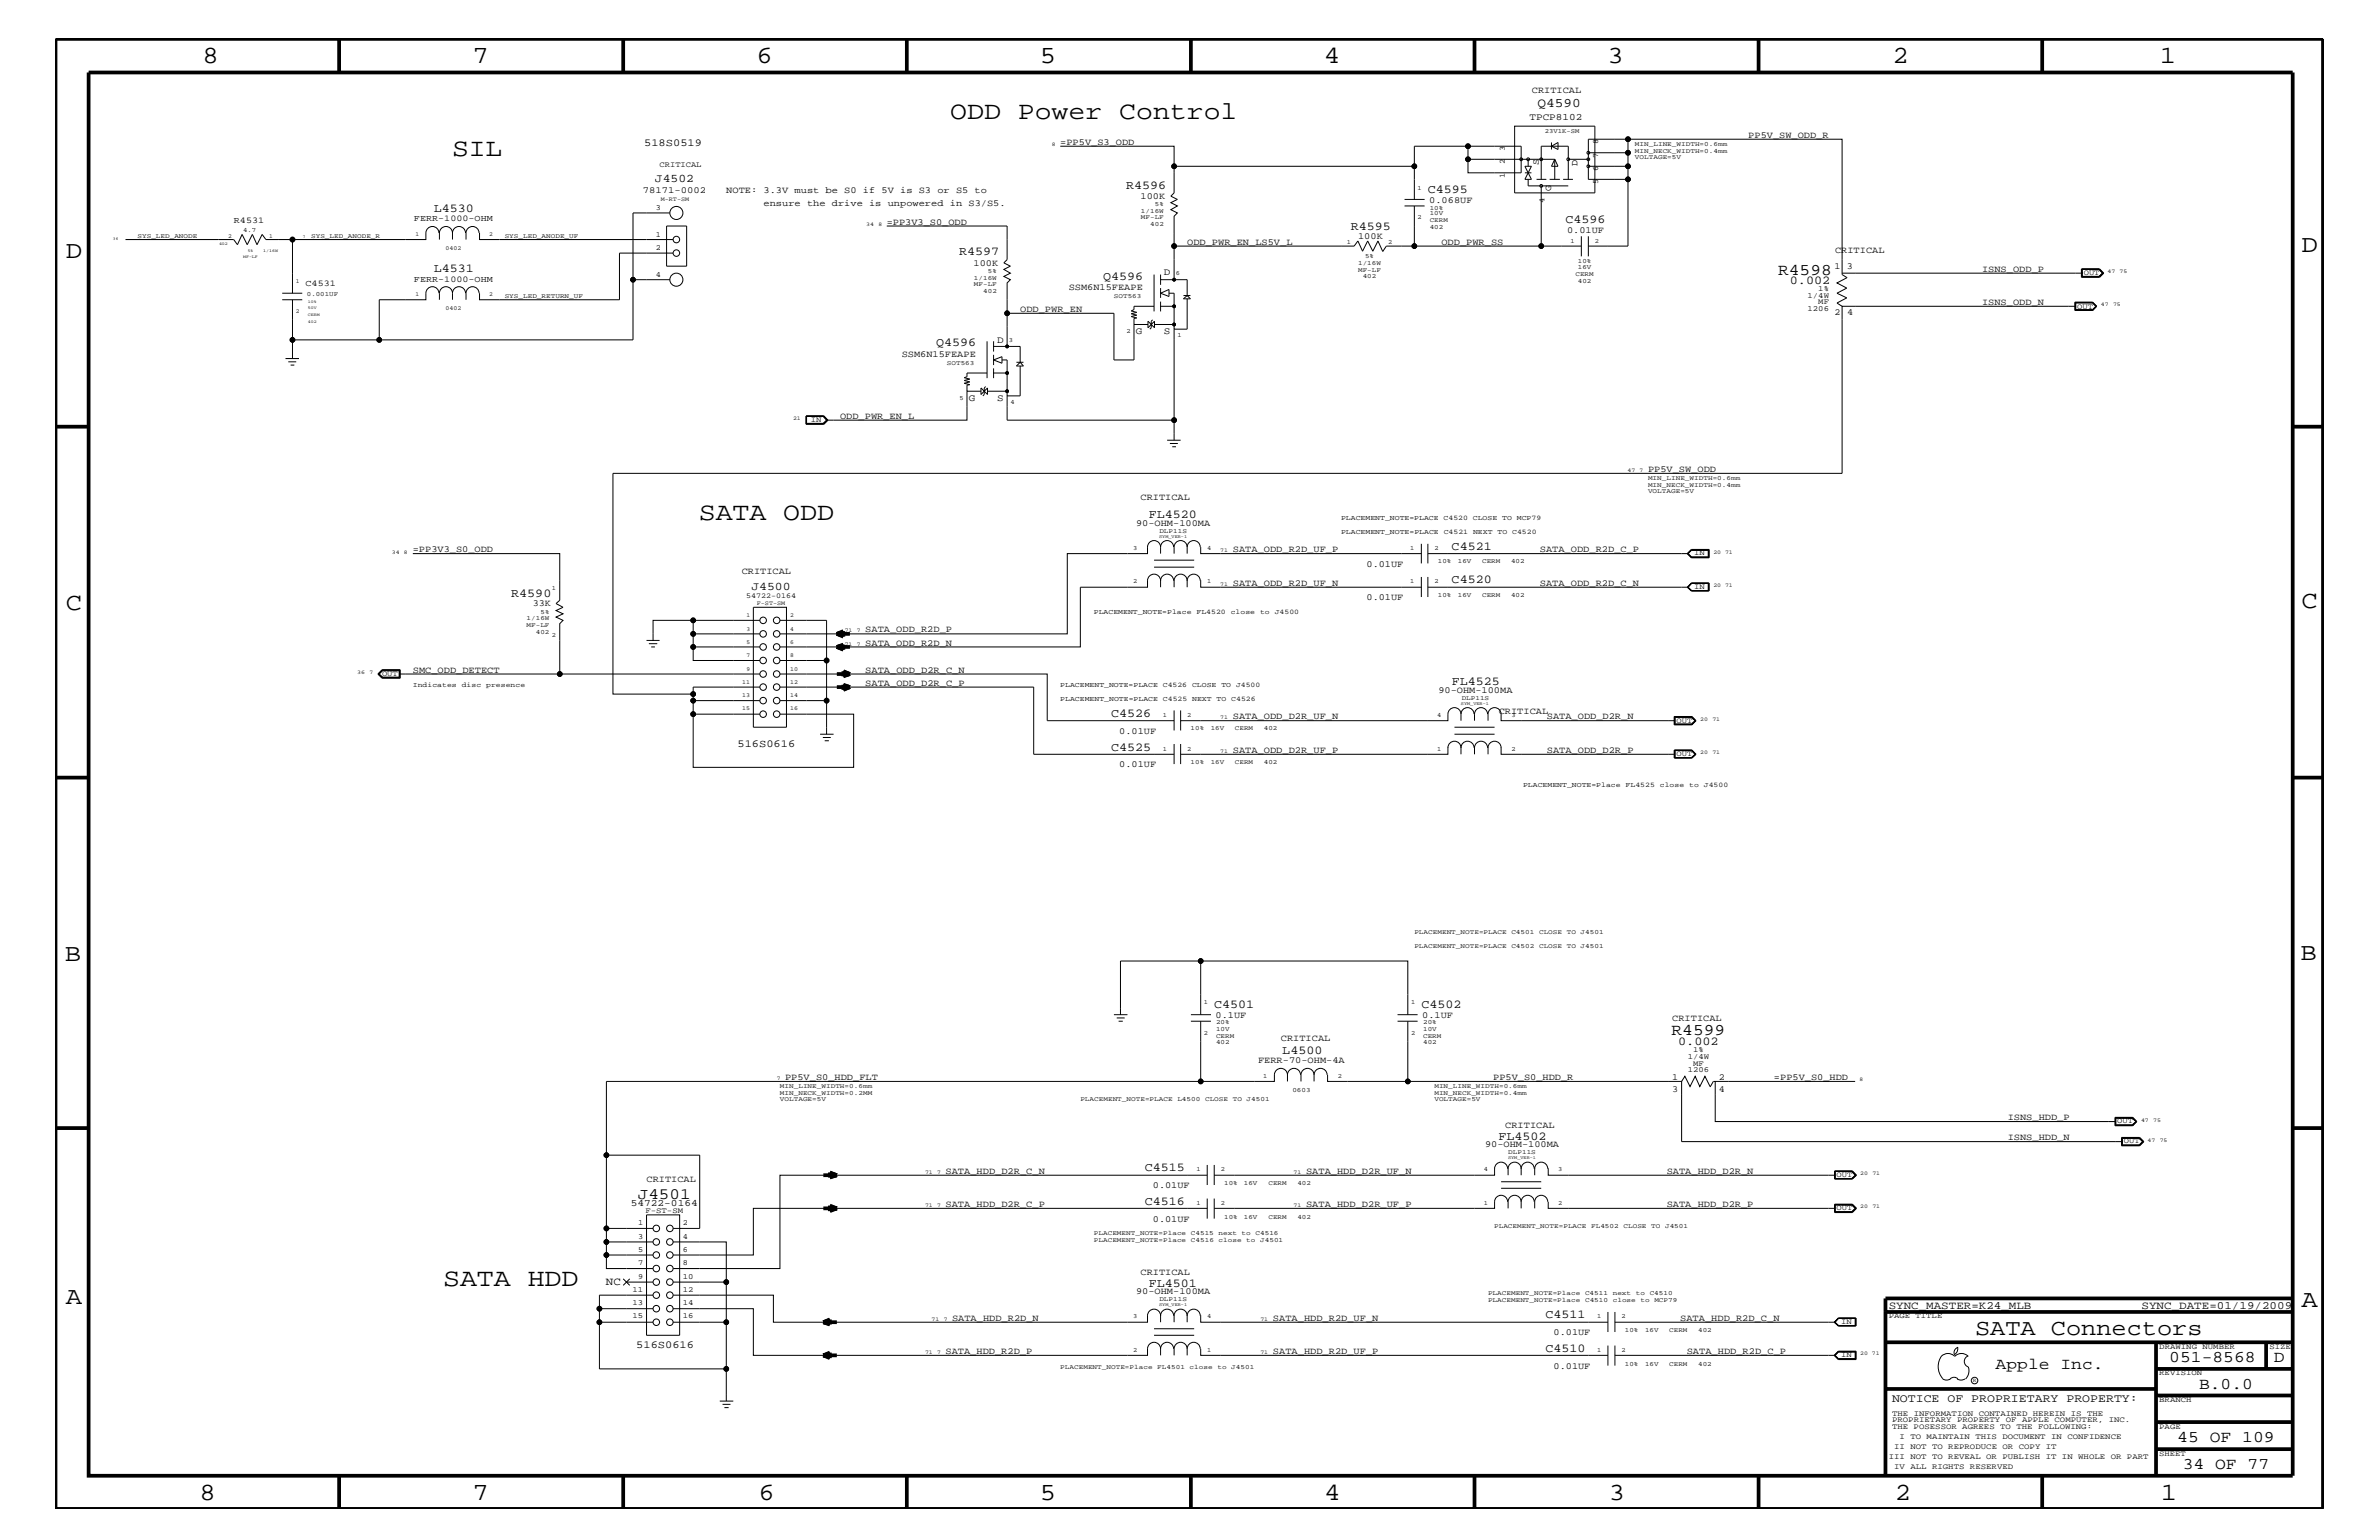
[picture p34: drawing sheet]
<svg xmlns="http://www.w3.org/2000/svg" width="432mm" height="279mm" viewBox="0 0 432 279" stroke-linecap="round" stroke-linejoin="round" font-family="sans-serif">
<defs><g id="words">
<g font-size="4.6">
<text x="172.5" y="21.6">ODD Power Control</text>
<text x="82" y="28.4">SIL</text>
<text x="126.8" y="94.3">SATA ODD</text>
<text x="80.4" y="233.3">SATA HDD</text>
</g>
<g font-size="4.5">
<text x="36.7" y="11.5">8</text>
<text x="85.8" y="11.5">7</text>
<text x="137.3" y="11.5">6</text>
<text x="188.7" y="11.5">5</text>
<text x="240.3" y="11.5">4</text>
<text x="291.8" y="11.5">3</text>
<text x="343.5" y="11.5">2</text>
<text x="392" y="11.5">1</text>
<text x="11.9" y="46.8">D</text>
<text x="417.7" y="45.7">D</text>
<text x="11.9" y="110.6">C</text>
<text x="417.7" y="110.3">C</text>
<text x="11.8" y="174.3">B</text>
<text x="417.6" y="174.2">B</text>
<text x="11.9" y="236.7">A</text>
<text x="417.7" y="237.1">A</text>
<text x="36.2" y="272.1">8</text>
<text x="85.8" y="272.1">7</text>
<text x="137.7" y="272.1">6</text>
<text x="188.7" y="272.1">5</text>
<text x="240.4" y="272.1">4</text>
<text x="292" y="272.1">3</text>
<text x="343.9" y="272.1">2</text>
<text x="392.2" y="272.1">1</text>
</g>
<text font-size="4.1" x="358.5" y="242.3">SATA Connectors</text>
<g font-size="3">
<text x="322.7" y="49.9">R4598</text>
<text x="303.4" y="187.8">R4599</text>
<text x="362.2" y="248.4">Apple Inc.</text>
<text x="393.7" y="247.1">051-8568</text>
<text x="399.2" y="252">B.0.0</text>
<text x="412.7" y="247.1">D</text>
<text x="395.2" y="261.6">45 OF 109</text>
<text x="396.2" y="266.6">34 OF 77</text>
</g>
<text font-size="2.9" x="115.8" y="217.5">J4501</text>
<text font-size="2.4" x="279.1" y="19.5">Q4590</text>
<g font-size="2.2">
<text x="204.4" y="34.2">R4596</text>
<text x="259.2" y="35">C4595</text>
<text x="78.7" y="38.5">L4530</text>
<text x="245.2" y="41.7">R4595</text>
<text x="284.1" y="40.4">C4596</text>
<text x="174.1" y="46.3">R4597</text>
<text x="78.7" y="49.4">L4531</text>
<text x="200.2" y="50.7">Q4596</text>
<text x="324.9" y="51.6">0.002</text>
<text x="169.9" y="62.9">Q4596</text>
<text x="208.5" y="94">FL4520</text>
<text x="263.5" y="99.9">C4521</text>
<text x="263.5" y="105.9">C4520</text>
<text x="92.8" y="108.2">R4590</text>
<text x="263.5" y="124.3">FL4525</text>
<text x="201.7" y="130.2">C4526</text>
<text x="201.7" y="136.2">C4525</text>
<text x="220.4" y="182.9">C4501</text>
<text x="258" y="182.9">C4502</text>
<text x="232.7" y="191.2">L4500</text>
<text x="304.6" y="189.5">0.002</text>
<text x="272" y="206.8">FL4502</text>
<text x="207.8" y="212.5">C4515</text>
<text x="207.8" y="218.6">C4516</text>
<text x="208.5" y="233.5">FL4501</text>
<text x="280.5" y="239.2">C4511</text>
<text x="280.5" y="245.3">C4510</text>
</g>
<g font-size="2.1">
<text x="118.9" y="33">J4502</text>
<text x="136.4" y="107.1">J4500</text>
<text x="343.4" y="254.4">NOTICE OF PROPRIETARY PROPERTY:</text>
</g>
<g font-size="2">
<text x="110" y="233.2">NC</text>
<text x="342.8" y="237.4">SYNC_MASTER=K24_MLB</text>
<text x="388.7" y="237.4">SYNC_DATE=01/19/2009</text>
</g>
<g font-size="1.9">
<text x="116.9" y="26.5">518S0519</text>
<text x="133.9" y="135.6">516S0616</text>
<text x="115.5" y="244.5">516S0616</text>
</g>
<g font-size="1.8">
<text x="277.6" y="21.8">TPCP8102</text>
<text x="211.2" y="50">D</text>
<text x="181" y="62.2">D</text>
<text x="206.2" y="60.6">G</text>
<text x="211.2" y="60.6">S</text>
<text x="175.9" y="72.7">G</text>
<text x="181" y="72.7">S</text>
<text x="114.5" y="218.9">54722-0164</text>
</g>
<g font-size="1.7">
<text x="278" y="16.8">CRITICAL</text>
<text x="192.4" y="26.3">=PP5V_S3_ODD</text>
<text x="317.3" y="25">PP5V_SW_ODD_R</text>
<text x="116.7" y="35">78171-0002</text>
<text x="131.8" y="35">NOTE: 3.3V must be S0 if 5V is S3 or S5 to</text>
<text x="279.3" y="30" transform="rotate(-90 279.3 30)">S</text>
<text x="281.5" y="34.7" transform="rotate(-90 281.5 34.7)">G</text>
<text x="286.3" y="30.2" transform="rotate(-90 286.3 30.2)">D</text>
<text x="138.6" y="37.4">ensure the drive is unpowered in S3/S5.</text>
<text x="161" y="40.8">=PP3V3_S0_ODD</text>
<text x="207" y="36.1">100K</text>
<text x="259.4" y="36.8">0.068UF</text>
<text x="215.5" y="44.4">ODD_PWR_EN_LS5V_L</text>
<text x="246.5" y="43.4">100K</text>
<text x="261.6" y="44.4">ODD_PWR_SS</text>
<text x="284.4" y="42.3">0.01UF</text>
<text x="333.1" y="45.9">CRITICAL</text>
<text x="176.7" y="48.2">100K</text>
<text x="194" y="52.7">SSM6N15FEAPE</text>
<text x="333" y="48.8">1 3</text>
<text x="359.7" y="49.3">ISNS_ODD_P</text>
<text x="185.2" y="56.6">ODD_PWR_EN</text>
<text x="333" y="57.2">2</text>
<text x="335.3" y="57.2">4</text>
<text x="359.7" y="55.3">ISNS_ODD_N</text>
<text x="163.7" y="64.8">SSM6N15FEAPE</text>
<text x="152.5" y="76">ODD_PWR_EN_L</text>
<text x="299.1" y="85.6">PP5V_SW_ODD</text>
<text x="206.2" y="95.4">90-OHM-100MA</text>
<text x="207" y="90.7">CRITICAL</text>
<text x="74.9" y="100.2">=PP3V3_S0_ODD</text>
<text x="223.8" y="100.2">SATA_ODD_R2D_UF_P</text>
<text x="279.5" y="100.2">SATA_ODD_R2D_C_P</text>
<text x="134.6" y="104.1">CRITICAL</text>
<text x="223.8" y="106.3">SATA_ODD_R2D_UF_N</text>
<text x="248" y="102.9">0.01UF</text>
<text x="279.5" y="106.3">SATA_ODD_R2D_C_N</text>
<text x="96.7" y="110">33K</text>
<text x="248" y="108.9">0.01UF</text>
<text x="157.1" y="114.8">SATA_ODD_R2D_P</text>
<text x="157.1" y="117.2">SATA_ODD_R2D_N</text>
<text x="74.9" y="122">SMC_ODD_DETECT</text>
<text x="157.1" y="124.4">SATA_ODD_D2R_C_P</text>
<text x="157.1" y="122">SATA_ODD_D2R_C_N</text>
<text x="261.1" y="125.7">90-OHM-100MA</text>
<text x="223.8" y="130.5">SATA_ODD_D2R_UF_N</text>
<text x="272" y="129.6">CRITICAL</text>
<text x="280.8" y="130.5">SATA_ODD_D2R_N</text>
<text x="203.2" y="133.2">0.01UF</text>
<text x="223.8" y="136.6">SATA_ODD_D2R_UF_P</text>
<text x="280.8" y="136.6">SATA_ODD_D2R_P</text>
<text x="203.2" y="139.2">0.01UF</text>
<text x="220.6" y="184.7">0.1UF</text>
<text x="258.1" y="184.7">0.1UF</text>
<text x="303.5" y="185.3">CRITICAL</text>
<text x="232.5" y="188.9">CRITICAL</text>
<text x="142.5" y="195.9">PP5V_S0_HDD_FLT</text>
<text x="228.3" y="192.9">FERR-70-OHM-4A</text>
<text x="271" y="195.9">PP5V_S0_HDD_R</text>
<text x="303.5" y="195.9">1</text>
<text x="312" y="195.9">2</text>
<text x="322" y="195.9">=PP5V_S0_HDD</text>
<text x="303.5" y="198.1">3</text>
<text x="312" y="198.1">4</text>
<text x="364.4" y="203.2">ISNS_HDD_P</text>
<text x="269.5" y="208.1">90-OHM-100MA</text>
<text x="273.2" y="204.7">CRITICAL</text>
<text x="364.4" y="206.9">ISNS_HDD_N</text>
<text x="117.3" y="214.4">CRITICAL</text>
<text x="171.6" y="213">SATA_HDD_D2R_C_N</text>
<text x="209.3" y="215.6">0.01UF</text>
<text x="237.1" y="213">SATA_HDD_D2R_UF_N</text>
<text x="302.5" y="213">SATA_HDD_D2R_N</text>
<text x="171.6" y="219">SATA_HDD_D2R_C_P</text>
<text x="209.3" y="221.7">0.01UF</text>
<text x="237.1" y="219">SATA_HDD_D2R_UF_P</text>
<text x="302.5" y="219">SATA_HDD_D2R_P</text>
<text x="207" y="231.3">CRITICAL</text>
<text x="172.8" y="239.6">SATA_HDD_R2D_N</text>
<text x="206.2" y="234.7">90-OHM-100MA</text>
<text x="231.1" y="239.6">SATA_HDD_R2D_UF_N</text>
<text x="305" y="239.6">SATA_HDD_R2D_C_N</text>
<text x="171.6" y="245.6">SATA_HDD_R2D_P</text>
<text x="231.1" y="245.6">SATA_HDD_R2D_UF_P</text>
<text x="282" y="242.3">0.01UF</text>
<text x="306.2" y="245.6">SATA_HDD_R2D_C_P</text>
<text x="282" y="248.4">0.01UF</text>
</g>
<g font-size="1.6">
<text x="42.5" y="40.4">R4531</text>
<text x="75.1" y="40.2">FERR-1000-OHM</text>
<text x="55.5" y="51.9">C4531</text>
<text x="75.1" y="51.1">FERR-1000-OHM</text>
</g>
<g font-size="1.4">
<text x="273.1" y="29.8" transform="rotate(-90 273.1 29.8)">2</text>
<text x="273.1" y="27.5" transform="rotate(-90 273.1 27.5)">3</text>
<text x="290.1" y="28.6" transform="rotate(-90 290.1 28.6)">7</text>
<text x="290.1" y="26.2" transform="rotate(-90 290.1 26.2)">8</text>
<text x="119.7" y="30.3">CRITICAL</text>
<text x="273.1" y="32.3" transform="rotate(-90 273.1 32.3)">1</text>
<text x="290.1" y="33.5" transform="rotate(-90 290.1 33.5)">5</text>
<text x="290.1" y="31.1" transform="rotate(-90 290.1 31.1)">6</text>
<text x="119" y="38.1">3</text>
<text x="280.3" y="36.8" transform="rotate(-90 280.3 36.8)">4</text>
<text x="119" y="45.4">2</text>
<text x="119" y="43">1</text>
<text x="119" y="50.2">4</text>
<text x="330" y="52.8">1%</text>
<text x="378.2" y="49.9">OUT</text>
<text x="328.1" y="54">1/4W</text>
<text x="328.1" y="56.4">1206</text>
<text x="330" y="55.2">MF</text>
<text x="377" y="56">OUT</text>
<text x="147.2" y="76.6">IN</text>
<text x="307.5" y="100.8">IN</text>
<text x="307.5" y="106.9">IN</text>
<text x="135.4" y="108.6">54722-0164</text>
<text x="69.3" y="122.6">OUT</text>
<text x="304.3" y="131.1">OUT</text>
<text x="304.3" y="137.2">OUT</text>
<text x="307.3" y="190.9">1%</text>
<text x="306.3" y="194.5">1206</text>
<text x="306.3" y="192.1">1/4W</text>
<text x="307.3" y="193.3">MF</text>
<text x="384.3" y="203.8">OUT</text>
<text x="385.5" y="207.5">OUT</text>
<text x="333.3" y="213.6">OUT</text>
<text x="117.1" y="220.1">F-ST-SM</text>
<text x="333.3" y="219.6">OUT</text>
<text x="115.8" y="227.1">5</text>
<text x="115.8" y="224.7">3</text>
<text x="115.8" y="222.3">1</text>
<text x="124" y="227.1">6</text>
<text x="124" y="224.7">4</text>
<text x="124" y="222.3">2</text>
<text x="115.8" y="232">9</text>
<text x="115.8" y="229.6">7</text>
<text x="124" y="232">10</text>
<text x="124" y="229.6">8</text>
<text x="114.8" y="239.2">15</text>
<text x="114.8" y="236.8">13</text>
<text x="114.8" y="234.4">11</text>
<text x="124" y="239.2">16</text>
<text x="124" y="236.8">14</text>
<text x="124" y="234.4">12</text>
<text x="342.8" y="239.2">PAGE TITLE</text>
<text x="334.2" y="240.2">IN</text>
<text x="391.9" y="244.7">DRAWING NUMBER</text>
<text x="411.9" y="244.7">SIZE</text>
<text x="334.2" y="246.2">IN</text>
<text x="391.9" y="249.5">REVISION</text>
<text x="343.4" y="256.8">THE INFORMATION CONTAINED HEREIN IS THE</text>
<text x="391.9" y="254.4">BRANCH</text>
<text x="343.4" y="259.3">THE POSESSOR AGREES TO THE FOLLOWING:</text>
<text x="343.4" y="258">PROPRIETARY PROPERTY OF APPLE COMPUTER, INC.</text>
<text x="343.8" y="262.9">II NOT TO REPRODUCE OR COPY IT</text>
<text x="344.8" y="261.1">I TO MAINTAIN THIS DOCUMENT IN CONFIDENCE</text>
<text x="391.9" y="259.3">PAGE</text>
<text x="342.8" y="264.7">III NOT TO REVEAL OR PUBLISH IT IN WHOLE OR PART</text>
<text x="343.8" y="266.6">IV ALL RIGHTS RESERVED</text>
<text x="391.9" y="264.1">SHEET</text>
</g>
<g font-size="1.3">
<text x="243.4" y="94.3">PLACEMENT_NOTE=PLACE C4520 CLOSE TO MCP79</text>
<text x="243.4" y="96.8">PLACEMENT_NOTE=PLACE C4521 NEXT TO C4520</text>
<text x="198.5" y="111.4">PLACEMENT_NOTE=Place FL4520 close to J4500</text>
<text x="74.9" y="124.7">Indicates disc presence</text>
<text x="192.4" y="124.7">PLACEMENT_NOTE=PLACE C4526 CLOSE TO J4500</text>
<text x="192.4" y="127.1">PLACEMENT_NOTE=PLACE C4525 NEXT TO C4526</text>
<text x="276.4" y="142.9">PLACEMENT_NOTE=Place FL4525 close to J4500</text>
</g>
<g font-size="1.2">
<text x="280.4" y="24.1">23V1K-SM</text>
<text x="296.8" y="28.9">VOLTAGE=5V</text>
<text x="296.8" y="27.7">MIN_NECK_WIDTH=0.4mm</text>
<text x="296.8" y="26.5">MIN_LINE_WIDTH=0.6mm</text>
<text x="257.3" y="34.4">1</text>
<text x="207.1" y="38.6">1/16W</text>
<text x="207.1" y="39.8">MF-LF</text>
<text x="208.8" y="41">402</text>
<text x="209.6" y="37.4">5%</text>
<text x="257.3" y="39.8">2</text>
<text x="259.5" y="39.1">10V</text>
<text x="259.5" y="38">10%</text>
<text x="259.5" y="40.3">CERM</text>
<text x="259.5" y="41.5">402</text>
<text x="25" y="43.2">SYS_LED_ANODE</text>
<text x="44.1" y="42.1">4.7</text>
<text x="56.5" y="43.2">SYS_LED_ANODE_R</text>
<text x="91.6" y="43.2">SYS_LED_ANODE_UF</text>
<text x="244.4" y="44.3">1</text>
<text x="247.8" y="46.8">5%</text>
<text x="252" y="44.3">2</text>
<text x="285.1" y="44.1">1</text>
<text x="286.4" y="47.7">10%</text>
<text x="289.5" y="44.1">2</text>
<text x="55.7" y="53.8">0.001UF</text>
<text x="176.8" y="50.7">1/16W</text>
<text x="176.8" y="51.9">MF-LF</text>
<text x="178.5" y="53.2">402</text>
<text x="179.3" y="49.6">5%</text>
<text x="213.4" y="49.9">6</text>
<text x="246.5" y="48">1/16W</text>
<text x="246.5" y="49.3">MF-LF</text>
<text x="247.4" y="50.5">402</text>
<text x="286" y="50.2">CERM</text>
<text x="286.4" y="51.3">402</text>
<text x="286.4" y="48.9">16V</text>
<text x="91.6" y="54.1">SYS_LED_RETURN_UF</text>
<text x="202.2" y="54">SOT563</text>
<text x="183.1" y="62">3</text>
<text x="204.5" y="60.4">2</text>
<text x="213.7" y="61.2">1</text>
<text x="171.9" y="66.2">SOT563</text>
<text x="174.2" y="72.6">5</text>
<text x="183.4" y="73.3">4</text>
<text x="299.1" y="89.5">VOLTAGE=5V</text>
<text x="299.1" y="88.3">MIN_NECK_WIDTH=0.4mm</text>
<text x="299.1" y="87.1">MIN_LINE_WIDTH=0.6mm</text>
<text x="205.7" y="99.9">3</text>
<text x="210.4" y="96.7">DLP11S</text>
<text x="219.1" y="99.9">4</text>
<text x="255.9" y="99.9">1</text>
<text x="260.3" y="99.9">2</text>
<text x="100.2" y="107.1">1</text>
<text x="205.7" y="105.9">2</text>
<text x="219.1" y="105.9">1</text>
<text x="255.9" y="105.9">1</text>
<text x="260.3" y="105.9">2</text>
<text x="261" y="102.2">10%</text>
<text x="264.6" y="102.2">16V</text>
<text x="269" y="102.2">CERM</text>
<text x="274.3" y="102.2">402</text>
<text x="95.6" y="113.7">MF-LF</text>
<text x="95.6" y="112.6">1/16W</text>
<text x="98.1" y="111.4">5%</text>
<text x="261" y="108.3">10%</text>
<text x="264.6" y="108.3">16V</text>
<text x="269" y="108.3">CERM</text>
<text x="274.3" y="108.3">402</text>
<text x="97.3" y="115">402</text>
<text x="100.2" y="115.6">2</text>
<text x="211.1" y="130.2">1</text>
<text x="215.5" y="130.2">2</text>
<text x="260.9" y="130.2">4</text>
<text x="265.3" y="127">DLP11S</text>
<text x="274.3" y="130.2">3</text>
<text x="211.1" y="136.2">1</text>
<text x="215.5" y="136.2">2</text>
<text x="216.1" y="132.5">10%</text>
<text x="219.8" y="132.5">16V</text>
<text x="224.2" y="132.5">CERM</text>
<text x="229.4" y="132.5">402</text>
<text x="260.9" y="136.2">1</text>
<text x="274.3" y="136.2">2</text>
<text x="216.1" y="138.6">10%</text>
<text x="219.8" y="138.6">16V</text>
<text x="224.2" y="138.6">CERM</text>
<text x="229.4" y="138.6">402</text>
<text x="256.7" y="172">PLACEMENT_NOTE=PLACE</text>
<text x="256.7" y="169.5">PLACEMENT_NOTE=PLACE</text>
<text x="274.3" y="172">C4502</text>
<text x="274.3" y="169.5">C4501</text>
<text x="279.3" y="172">CLOSE</text>
<text x="279.3" y="169.5">CLOSE</text>
<text x="284.4" y="172">TO</text>
<text x="284.4" y="169.5">TO</text>
<text x="286.9" y="172">J4501</text>
<text x="286.9" y="169.5">J4501</text>
<text x="218.5" y="182.2">1</text>
<text x="220.7" y="185.9">20%</text>
<text x="256.1" y="182.2">1</text>
<text x="258.3" y="185.9">20%</text>
<text x="218.5" y="187.7">2</text>
<text x="220.7" y="188.2">CERM</text>
<text x="220.7" y="189.4">402</text>
<text x="220.7" y="187">10V</text>
<text x="256.1" y="187.7">2</text>
<text x="258.3" y="188.2">CERM</text>
<text x="258.3" y="189.4">402</text>
<text x="258.3" y="187">10V</text>
<text x="141.6" y="197.4">MIN_LINE_WIDTH=0.6mm</text>
<text x="229.3" y="195.6">1</text>
<text x="242.8" y="195.6">2</text>
<text x="260.3" y="197.4">MIN_LINE_WIDTH=0.6mm</text>
<text x="141.6" y="198.7">MIN_NECK_WIDTH=0.2MM</text>
<text x="141.6" y="199.8">VOLTAGE=5V</text>
<text x="196.1" y="199.8">PLACEMENT_NOTE=PLACE</text>
<text x="213.7" y="199.8">L4500</text>
<text x="218.7" y="199.8">CLOSE</text>
<text x="223.8" y="199.8">TO</text>
<text x="226.3" y="199.8">J4501</text>
<text x="234.6" y="198.1">0603</text>
<text x="260.3" y="199.8">VOLTAGE=5V</text>
<text x="260.3" y="198.7">MIN_NECK_WIDTH=0.4mm</text>
<text x="273.8" y="209.4">DLP11S</text>
<text x="217.2" y="212.5">1</text>
<text x="221.6" y="212.5">2</text>
<text x="222.2" y="215">10%</text>
<text x="225.8" y="215">16V</text>
<text x="230.3" y="215">CERM</text>
<text x="235.5" y="215">402</text>
<text x="269.3" y="212.5">4</text>
<text x="282.8" y="212.5">3</text>
<text x="217.2" y="218.6">1</text>
<text x="221.6" y="218.6">2</text>
<text x="222.2" y="221.1">10%</text>
<text x="225.8" y="221.1">16V</text>
<text x="230.3" y="221.1">CERM</text>
<text x="235.5" y="221.1">402</text>
<text x="269.3" y="218.6">1</text>
<text x="282.8" y="218.6">2</text>
<text x="198.5" y="224.1">PLACEMENT_NOTE=Place</text>
<text x="198.5" y="225.3">PLACEMENT_NOTE=Place</text>
<text x="216.1" y="224.1">C4515</text>
<text x="216.2" y="225.3">C4516</text>
<text x="221.2" y="224.1">next</text>
<text x="221.2" y="225.3">close</text>
<text x="225.4" y="224.1">to</text>
<text x="226.2" y="225.3">to</text>
<text x="227.9" y="224.1">C4516</text>
<text x="228.7" y="225.3">J4501</text>
<text x="271.2" y="222.9">PLACEMENT_NOTE=PLACE</text>
<text x="288.8" y="222.9">FL4502</text>
<text x="294.7" y="222.9">CLOSE</text>
<text x="299.7" y="222.9">TO</text>
<text x="302.2" y="222.9">J4501</text>
<text x="205.7" y="239.2">3</text>
<text x="210.4" y="236.1">DLP11S</text>
<text x="219.1" y="239.2">4</text>
<text x="270.1" y="236.2">PLACEMENT_NOTE=Place</text>
<text x="270.1" y="235">PLACEMENT_NOTE=Place</text>
<text x="287.7" y="235">C4511</text>
<text x="287.7" y="236.2">C4510</text>
<text x="289.9" y="239.2">1</text>
<text x="292.7" y="235">next</text>
<text x="292.7" y="236.2">close</text>
<text x="294.3" y="239.2">2</text>
<text x="296.9" y="235">to</text>
<text x="297.8" y="236.2">to</text>
<text x="299.4" y="235">C4510</text>
<text x="300.3" y="236.2">MCP79</text>
<text x="205.7" y="245.3">2</text>
<text x="219.1" y="245.3">1</text>
<text x="289.9" y="245.3">1</text>
<text x="294.3" y="245.3">2</text>
<text x="294.9" y="241.7">10%</text>
<text x="298.6" y="241.7">16V</text>
<text x="303" y="241.7">CERM</text>
<text x="308.2" y="241.7">402</text>
<text x="192.4" y="248.4">PLACEMENT_NOTE=Place</text>
<text x="210.1" y="248.4">FL4501</text>
<text x="215.9" y="248.4">close</text>
<text x="221" y="248.4">to</text>
<text x="223.5" y="248.4">J4501</text>
<text x="294.9" y="247.8">10%</text>
<text x="298.6" y="247.8">16V</text>
<text x="303" y="247.8">CERM</text>
<text x="308.2" y="247.8">402</text>
</g>
<g font-size="1.1">
<text x="119.9" y="36.4">M-RT-SM</text>
<text x="41.4" y="43.1">2</text>
<text x="48.9" y="43.1">1</text>
<text x="75.4" y="42.9">1</text>
<text x="80.9" y="45.4">0402</text>
<text x="88.8" y="42.9">2</text>
<text x="53.7" y="51.3">1</text>
<text x="75.4" y="53.8">1</text>
<text x="88.8" y="53.8">2</text>
<text x="53.7" y="56.8">2</text>
<text x="80.9" y="56.3">0402</text>
<text x="135.5" y="112">1</text>
<text x="137.4" y="109.8">F-ST-SM</text>
<text x="143.4" y="112">2</text>
<text x="135.5" y="119.2">7</text>
<text x="135.5" y="116.8">5</text>
<text x="135.5" y="114.4">3</text>
<text x="143.4" y="119.2">8</text>
<text x="143.4" y="116.8">6</text>
<text x="143.4" y="114.4">4</text>
<text x="134.7" y="124.1">11</text>
<text x="135.5" y="121.7">9</text>
<text x="143.4" y="124.1">12</text>
<text x="143.4" y="121.7">10</text>
<text x="134.7" y="128.9">15</text>
<text x="134.7" y="126.5">13</text>
<text x="143.4" y="128.9">16</text>
<text x="143.4" y="126.5">14</text>
</g>
<g font-size="1">
<text x="190.9" y="26.5">8</text>
<text x="157.2" y="41">34</text>
<text x="159.4" y="41">8</text>
<text x="382.5" y="49.6">47</text>
<text x="384.7" y="49.6">75</text>
<text x="381.3" y="55.6">47</text>
<text x="383.5" y="55.6">75</text>
<text x="143.9" y="76.2">21</text>
<text x="295.4" y="85.6">47</text>
<text x="297.6" y="85.6">7</text>
<text x="71.1" y="100.4">34</text>
<text x="73.3" y="100.4">8</text>
<text x="221.5" y="100.2">71</text>
<text x="311" y="100.4">20 71</text>
<text x="221.5" y="106.3">71</text>
<text x="311" y="106.5">20 71</text>
<text x="153.3" y="114.8">71</text>
<text x="153.3" y="117.2">71</text>
<text x="155.5" y="114.8">7</text>
<text x="155.5" y="117.2">7</text>
<text x="64.9" y="122.3">36</text>
<text x="67.1" y="122.3">7</text>
<text x="221.5" y="130.5">71</text>
<text x="308.6" y="130.8">20</text>
<text x="310.8" y="130.8">71</text>
<text x="221.5" y="136.6">71</text>
<text x="308.6" y="136.8">20</text>
<text x="310.8" y="136.8">71</text>
<text x="141" y="195.9">7</text>
<text x="337.5" y="196.2">8</text>
<text x="388.6" y="203.5">47</text>
<text x="390.8" y="203.5">75</text>
<text x="389.8" y="207.1">47</text>
<text x="392" y="207.1">75</text>
<text x="167.9" y="213">71</text>
<text x="170.1" y="213">7</text>
<text x="234.8" y="213">71</text>
<text x="337.7" y="213.2">20</text>
<text x="339.9" y="213.2">71</text>
<text x="167.9" y="219">71</text>
<text x="170.1" y="219">7</text>
<text x="234.8" y="219">71</text>
<text x="337.7" y="219.2">20</text>
<text x="339.9" y="219.2">71</text>
<text x="169.1" y="239.6">71</text>
<text x="171.3" y="239.6">7</text>
<text x="228.8" y="239.6">71</text>
<text x="167.9" y="245.6">71</text>
<text x="170.1" y="245.6">7</text>
<text x="228.8" y="245.6">71</text>
<text x="337.7" y="245.9">20 71</text>
<text x="358.1" y="250.7">R</text>
</g>
<g font-size=".8">
<text x="20.5" y="43.5">36</text>
<text x="39.8" y="44.4">402</text>
<text x="44.1" y="46.8">MF-LF</text>
<text x="45" y="45.7">5%</text>
<text x="47.8" y="45.7">1/16W</text>
<text x="54.9" y="43.2">7</text>
<text x="55.9" y="55">10%</text>
<text x="55.9" y="56.1">50V</text>
<text x="55.9" y="58.5">402</text>
<text x="55.9" y="57.3">CERM</text>
<text x="210.4" y="97.6">SYM_VER-1</text>
<text x="265.2" y="127.9">SYM_VER-1</text>
<text x="273.7" y="210.3">SYM_VER-1</text>
<text x="210.4" y="236.9">SYM_VER-1</text>
</g>
</g></defs>
<g fill="none" stroke="#000" stroke-width=".18">
<path d="M121.6 38.6h-6.7v12.1M192.4 26.5h20.7v3.7h43.6M213.1 30.2v4.8l-.6 .6 1.2 .6-1.2 .6 1.2 .6-1.2 .6 1.2 .6-.6 .6v11.5M254.9 37.4h3.7M254.9 36.2h3.7M256.7 37.4v7.2M266.4 28.9v-2.4h9.7v4.9h-9.7v-2.5h15.8M266.4 26.5h-9.7v9.7M274.9 22.9h14.6v12.1h-14.6zM276.8 31.4h1.2M276.8 30.2h1.2l-1.2 2.3h1.2zM277.4 28.9v1.3"/>
<path d="M277.4 32.5v1.2h7.2M278.9 32.5h1.8M279.7 33.7v10.9h7.3M279.7 32.5v-6h4.9v6M281.3 32.5h1.8M281.6 26.5l1.2-.6v1.2zM281.6 25.9v1.2M282.2 28.9l.6 1.3h-1.2zM282.2 28.9v3.6M283.7 32.5h1.8M284.6 28.9h3.7M288.3 27.7h7.2"/>
<path d="M295.5 25.3h-7.2v7.2h7.2v-2.3h-7.2M295.5 25.3h38.8v24.5l1 .6M295.5 32.5v12.1h-7.2M295.5 25.3v4.9M22.8 43.5h19.6l.7 .9 .8-1.9 1 1.9 .9-1.9 .9 1.9 .9-1.9 .7 1h4.8M51.2 54.4h3.7M51.2 53.2h3.7M53.1 54.4v10.7M79.7 42.3a1.19 1.19 0 0 0-1.2-1.2 1.19 1.19 0 0 0-1.2 1.2v1.2h-24.2v9.7M79.7 53.2a1.19 1.19 0 0 0-1.2-1.2 1.19 1.19 0 0 0-1.2 1.2v1.2h-8.5v7.3M82.1 42.3a1.19 1.19 0 0 1 1.2-1.2 1.19 1.19 0 0 1 1.2 1.2M82.1 42.3a1.19 1.19 0 0 0-1.2-1.2 1.19 1.19 0 0 0-1.1 1.2v1.2"/>
<path d="M82.1 53.2a1.19 1.19 0 0 1 1.2-1.2 1.19 1.19 0 0 1 1.2 1.2M82.1 53.2a1.19 1.19 0 0 0-1.2-1.2 1.19 1.19 0 0 0-1.1 1.2v1.2M82.1 42.3v1.2M82.1 53.2v1.2M87 42.3a1.19 1.19 0 0 0-1.2-1.2 1.19 1.19 0 0 0-1.2 1.2v1.2M87 53.2a1.19 1.19 0 0 0-1.2-1.2 1.19 1.19 0 0 0-1.2 1.2v1.2M87 42.3v1.2h35.2M121 41h3.6v7.3h-3.6zM121.6 50.7h-6.7v11h-61.8M122.2 45.9h-9.8v8.5h-25.4v-1.2M161 41h21.8v6.1l-.6 .6 1.2 .6-1.2 .6 1.2 .7-1.2 .6 1.2 .5-.6 .6v11.6M205.9 58.8l-.1 .1h2.6"/>
<path d="M208.4 58.3v1.2l1.2-1.2v1.2zM209.2 58l-.2 .3v1.2l-.3 .2M209.5 55.6h-3.7v.6l-.5 .2 1 .3-1 .2 1 .3-1 .2 1 .3-.5 .1v7.5h-3.6v-8.5h-19.4M209.5 49.8v6.7M209.6 58.9h3.5M210.7 55.6h2.4M210.7 50.7h4.8v2.9M210.7 49.8v1.9M210.7 52.3v1.7M210.7 54.7v1.8M210.7 53.2l1.5-.7v1.3zM212.2 53.2h.9v26.7"/>
<path d="M213.1 44.6h32.7l.7-.9 .8 1.9 .9-1.9 1 1.9 .9-1.9 .9 1.9M214.8 54.2l.7-.6 .6 .6zM214.8 53.6h1.3M215.5 54.2v5.5h-2.4l.1-.1M279.7 44.6h-28.1l-.6 1.1M287 42.9v3.6M288.3 42.9v3.6M334.3 49.6h43.7M335.2 50.4l-1.8 .9 1.8 1-1.8 .9 1.8 .8-1.8 1 .9 .6M376.6 54.8h3.2l.8 .8-.8 .7h-3.2zM376.8 55.6h-42.5v30.3h-223v40h14.5v-1.2h12.1M376.8 55h3l.6 .6-.6 .6h-3z"/>
<path d="M377.8 48.8h3.3l.7 .8-.7 .7h-3.3zM377.9 50.2h3.1M377.9 48.8v1.4h3.1l.8-.6-.8-.8M377.9 48.9h3.1M378 48.9v1.3M380.5 55.6l-.7 .6h-3.1M380.5 55.6l-.7 .7M380.5 55.6l-.7-.7h-3.1v1.4M381 48.9l.7 .7-.7 .6M381 48.9l.6 .7-.6 .6M51.8 65.1h2.5M52.3 65.6h1.5"/>
<path d="M52.7 66.2h.7M146.3 75.5h3.2l.8 .7-.8 .8h-3.2zM149.4 75.6h-3v1.2h3M149.4 75.6l.7 .6-.7 .6M149.4 75.6l.6 .6M149.5 75.5l.7 .7-.7 .7h-3.2M150 76.2l-.6 .6M175.6 70.9l-.1 .1h2.6M178.1 70.4v1.2l1.1-1.2v1.2zM178.9 70.1l-.3 .3v1.2l-.2 .2M179.2 67.7h-3.7v.7l-.5 .1 1 .3-1 .2 1 .3-1 .2 1 .3-.5 .1v6.3h-25.5M179.2 61.9v6.7"/>
<path d="M179.2 71h3.6M180.3 62.9h4.9v2.8M180.3 61.9v1.9M180.3 64.4v1.8M180.3 66.8v1.8M180.3 67.7h2.5M180.3 65.3l1.6-.6v1.2zM181.9 65.3h.9v10.9h30.3M184.5 66.4l.7-.7 .6 .7zM184.5 65.7h1.3M185.2 66.4v5.4h-2.4l.1-.1M211.8 79.9h2.5"/>
<path d="M210.7 99.3a1.19 1.19 0 0 0-1.2-1.2 1.19 1.19 0 0 0-1.2 1.2v1.1h-14.6v14.6h-52.1M210.7 99.3a1.19 1.19 0 0 1 1.1-1.2 1.19 1.19 0 0 1 1.2 1.2M210.7 99.3v1.1M212.3 80.5h1.5M212.8 81.1h.6M215.5 99.3a1.19 1.19 0 0 1 1.2-1.2 1.19 1.19 0 0 1 1.1 1.2M215.5 99.3a1.19 1.19 0 0 0-1.2-1.2 1.19 1.19 0 0 0-1.2 1.2v1.1M215.5 99.3v1.1M217.9 99.3v1.1h40.1M258 98.7v3.5M259.2 98.7v3.5M307 99.8h3.1v1.3h-3.1l-.7-.7z"/>
<path d="M74.9 100.4h26.7v8.5l-.7 .6 1.3 .7-1.3 .6 1.3 .6-1.3 .6 1.3 .6-.6 .5v9.2h-29.1M117.3 116.2h2.4M117.8 116.8h1.5M118.2 117.4h.7M125.8 112.6v2.4h12.1M125.8 115v2.4h12.1M125.8 117.4v2.4h12.1M136.7 110.2h6v21.7h-6zM137.9 112.6h-19.4v3.6M141.6 119.8h8.4v13.4M141.6 112.6h8.4v7.2M208.3 105.3v1.2h-12.2v10.9h-54.5"/>
<path d="M208.3 105.4a1.19 1.19 0 0 1 1.2-1.2 1.19 1.19 0 0 1 1.2 1.2 1.19 1.19 0 0 1 1.1-1.2 1.19 1.19 0 0 1 1.2 1.2M209.5 101.6h7.2M209.5 102.9h7.2M210.7 105.3v1.2M213.1 105.4a1.19 1.19 0 0 1 1.2-1.2 1.19 1.19 0 0 1 1.2 1.2 1.19 1.19 0 0 1 1.2-1.2 1.19 1.19 0 0 1 1.1 1.2M213.1 105.3v1.2M215.5 105.3v1.2M217.9 105.3v1.2h40.1M258 104.7v3.6M259.2 106.5h47.2M259.2 100.4h47.2M259.2 104.7v3.6"/>
<path d="M306.2 100.4l.8-.7h3.2v1.5h-3.2zM306.3 106.5l.7 .7M306.3 106.5l.7 .6M306.4 100.4l.6-.5h3v1.1h-3zM307 105.9l-.6 .6 .6 .6M307 107.1h3.1M307 105.8l-.8 .7 .8 .7M307 105.8h3.2v1.4h-3.2M307 105.8l-.7 .7M307 105.9h3.1M307 105.9l-.7 .6M310 105.9v1.2"/>
<path d="M310.1 105.8v1.4M68.7 122.3l.7-.7h3.1v1.3h-3.1zM69.3 121.5h3.3v1.5h-3.3l-.7-.7zM69.4 121.5l-.7 .8 .7 .7h3.2v-1.5M72.5 121.7h-3.1l-.6 .6 .6 .6M101.6 122.3h36.3M125.8 125.9v1.2M137.9 129.6h-12.1v9.6h29.1v-9.6h-13.3M137.9 127.1h-12.1v2.5M141.6 122.3h48.5v8.5h23M141.6 124.7h46v12.1h25.5M141.6 127.1h8.4"/>
<path d="M148.8 133.2h2.5M149.4 133.8h1.4M149.7 134.4h.8M213.1 128.9v3.6M213.1 135v3.6M214.3 128.9v3.6M214.3 135v3.6M262.8 135.6v1.2h-48.5M262.8 135.7a1.19 1.19 0 0 1 1.2-1.2 1.19 1.19 0 0 1 1.2 1.2 1.19 1.19 0 0 1 1.2-1.2 1.19 1.19 0 0 1 1.1 1.2M264 133.2h7.3M264 131.9h7.3M265.2 129.6a1.19 1.19 0 0 0-1.2-1.2 1.19 1.19 0 0 0-1.2 1.2v1.2h-48.5"/>
<path d="M265.2 129.6a1.19 1.19 0 0 1 1.2-1.2 1.19 1.19 0 0 1 1.1 1.2M265.2 129.6v1.2M265.2 135.6v1.2M267.6 135.7a1.19 1.19 0 0 1 1.2-1.2 1.19 1.19 0 0 1 1.2 1.2M267.6 135.6v1.2M270 129.6a1.19 1.19 0 0 0-1.2-1.2 1.19 1.19 0 0 0-1.2 1.2v1.2M270.1 130.8v-1.2a1.19 1.19 0 0 1 1.2-1.2 1.19 1.19 0 0 1 1.2 1.2v1.2h31.5M270.1 135.7a1.19 1.19 0 0 1 1.2-1.2 1.19 1.19 0 0 1 1.2 1.2M270.1 135.6v1.2M272.5 135.6v1.2h31.5M303.9 130h3.2l.7 .8-.7 .7h-3.2zM304 136.1v1.4"/>
<path d="M304 136.2h3.1l.6 .6M304 130.2h3l.7 .6-.7 .5h-3zM304 136.2v1.2M307 136.2l.7 .6M307.1 136.1h-3.2v1.4h3.2M307.1 136.1l.7 .7-.7 .7M307.1 130.1h-3.1v1.3h3.1M307.1 130.1l.7 .7-.7 .6M307.1 130.1l.6 .7M307.7 136.8l-.6 .6h-3.1M307.7 136.8l-.7 .6M307.7 130.8l-.6 .6"/>
<path d="M217.9 174.4v9.7M202.2 184.1h2.4M202.7 184.7h1.4M203 185.3h.8M203.4 184.1v-9.7h52.1v9.7M216.2 184.1h3.6M216.2 185.3h3.6M217.9 185.3v10.9M233.7 195a1.19 1.19 0 0 0-1.2-1.2 1.19 1.19 0 0 0-1.2 1.2v1.2h-121.2v13.4M233.7 195a1.19 1.19 0 0 1 1.2-1.2 1.19 1.19 0 0 1 1.2 1.2M233.7 195v1.2M238.5 195a1.19 1.19 0 0 0-1.2-1.2 1.19 1.19 0 0 0-1.2 1.2v1.2"/>
<path d="M238.5 195a1.19 1.19 0 0 1 1.2-1.2 1.19 1.19 0 0 1 1.2 1.2M238.5 195v1.2M253.7 184.1h3.6M253.7 185.3h3.6M255.5 196.2h49.7l.6-.9 .9 1.8 1-1.8 .8 1.8 1-1.8 .9 1.8M255.5 185.3v10.9h-14.5v-1.2M305.2 196.2v10.9h80M311.3 196.2v7.3h72.7M336.7 196.2h-25.7l-.6 1M219.1 219.2h-82.4v8.5h-14.5M219.1 213.2h-77.5v17h-19.4M219.1 211.4v3.6"/>
<path d="M219.1 217.5v3.6M220.4 211.4v3.6M220.4 217.5v3.6M271.3 211.9v1.3h-50.9M271.3 212a1.19 1.19 0 0 1 1.2-1.2 1.19 1.19 0 0 1 1.1 1.2M272.5 214.4h7.2M272.5 215.6h7.2M273.6 218a1.19 1.19 0 0 0-1.1-1.1 1.19 1.19 0 0 0-1.2 1.1v1.2h-50.9M273.7 212a1.19 1.19 0 0 1 1.2-1.2 1.19 1.19 0 0 1 1.2 1.2 1.19 1.19 0 0 1 1.2-1.2 1.19 1.19 0 0 1 1.2 1.2M273.7 211.9v1.3M276.1 218a1.19 1.19 0 0 1 1.2-1.1 1.19 1.19 0 0 1 1.2 1.1M276.1 218a1.19 1.19 0 0 0-1.2-1.1 1.19 1.19 0 0 0-1.2 1.1v1.2"/>
<path d="M276.1 211.9v1.3M276.1 218v1.2M278.6 212a1.19 1.19 0 0 1 1.1-1.2 1.19 1.19 0 0 1 1.2 1.2M278.6 211.9v1.3M280.9 218a1.19 1.19 0 0 0-1.2-1.1 1.19 1.19 0 0 0-1.1 1.1v1.2M281 211.9v1.3h52.1M281 218v1.2h52.1M333 218.5h3.2l.8 .7-.8 .8h-3.2zM333 218.6h3.2l.7 .6-.7 .7h-3.2M333.1 218.6h3l.6 .6-.6 .6h-3M333.1 218.6v1.3M336.1 218.6l.7 .6-.7 .7"/>
<path d="M336.1 212.5h-3v1.3h3M336.1 212.5l.7 .7-.7 .6M336.1 212.5l.6 .7-.6 .6M336.2 212.5h-3.2v1.4h3.2M336.2 212.5l.8 .7-.8 .7M336.2 212.5l.7 .7-.7 .7M383.9 202.7h3.2l.8 .8-.8 .7h-3.2zM384 202.9h3l.7 .6-.7 .6h-3zM385.1 206.4h3.3l.7 .7-.7 .8h-3.3zM385.2 206.5h3.1l.6 .6-.6 .6h-3.1zM387.1 202.8h-3.1v1.4h3.1M387.1 202.8l.7 .7-.7 .7"/>
<path d="M387.1 202.8l.6 .7M387.7 203.5l-.6 .7M388.3 206.4h-3.2v1.4h3.2M388.3 206.4l.7 .7-.7 .7M108.8 239.9v8.5h23v-8.5h-9.6M110.1 222.9v-13.3h16.9v13.3h-4.8M110.1 222.9h8.4M110.1 225.3h8.4M110.1 222.9v4.8M113.1 232l1.2 1.2M113.7 232.6h4.8M114.3 232l-1.2 1.2"/>
<path d="M117.3 220.4h6.1v21.9h-6.1zM118.5 237.4h-9.7v2.5h9.7M118.5 227.7h-8.4v2.5h8.4M118.5 235h-9.7v2.4M122.2 235h18.2v4.9h67.9v-1.3M122.2 237.4h14.5v8.5h71.6v-1.2a1.19 1.19 0 0 1 1.2-1.2 1.19 1.19 0 0 1 1.2 1.2M122.2 232.6h9.6v7.3M122.2 225.3h9.6v7.3M208.3 238.7a1.19 1.19 0 0 1 1.2-1.2 1.19 1.19 0 0 1 1.2 1.2 1.19 1.19 0 0 1 1.1-1.2 1.19 1.19 0 0 1 1.2 1.2M210.7 238.6v1.3M213.1 238.7a1.19 1.19 0 0 1 1.2-1.2 1.19 1.19 0 0 1 1.2 1.2 1.19 1.19 0 0 1 1.2-1.2 1.19 1.19 0 0 1 1.1 1.2M213.1 238.6v1.3"/>
<path d="M215.5 238.6v1.3M217.9 238.6v1.3h73.9M291.8 238v3.7M293.1 239.9h40M293.1 238v3.7M333 239.9l.7 .7M333 239.9l.7 .6M333.7 239.2l-.6 .7 .6 .6M333.7 239.1l-.8 .8 .8 .7M333.7 239.1h3.2v1.5h-3.2M333.7 239.1l-.7 .8M333.7 239.2h3.1"/>
<path d="M333.7 239.2l-.7 .7M336.7 239.2v1.3M336.8 239.1v1.5M130.6 254.2h2.5M131.1 254.8h1.5M131.5 255.4h.7M131.8 248.4v5.8M209.5 242.3h7.2M209.5 241.1h7.2M210.7 244.7a1.19 1.19 0 0 1 1.1-1.2 1.19 1.19 0 0 1 1.2 1.2M210.7 244.7v1.2M215.5 244.7a1.19 1.19 0 0 0-1.2-1.2 1.19 1.19 0 0 0-1.2 1.2v1.2"/>
<path d="M215.5 244.7a1.19 1.19 0 0 1 1.2-1.2 1.19 1.19 0 0 1 1.1 1.2M215.5 244.7v1.2M217.9 244.7v1.2h73.9M291.8 244.1v3.7M293.1 245.9h40M293.1 244.1v3.7M332.9 245.9l.8-.8h3.2v1.6h-3.2zM333 245.9l.7-.7h3.1v1.4h-3.1zM333.1 245.9l.6-.6h3v1.2h-3zM333.7 240.5h3.1M352.3 246.1a1.69 1.69 0 0 1 2.5 0 1.72 1.72 0 0 1 2.4 0M352.4 246a3.2 3.2 0 0 0 .4 4.3l.8 .1 .4-.2"/>
<path d="M354 250.2l.7-.3 .7 .3M355.2 250.2l.7 .2 .7-.2M355.3 244.4v.3a1.18 1.18 0 0 1-.6 1.1M355.4 244.4a.99 .99 0 0 0-.6 1.4M357.2 246a1.04 1.04 0 0 0-.7 1 1.04 1.04 0 0 0 .7 1M357.3 248l.1 .7a2.11 2.11 0 0 1-.6 1.5"/>
<circle cx="122.8" cy="38.6" r="1.19"/>
<circle cx="213.1" cy="30.2" r=".42"/>
<circle cx="256.7" cy="30.2" r=".42"/>
<circle cx="266.4" cy="28.9" r=".42"/>
<circle cx="266.4" cy="26.5" r=".42"/>
<circle cx="276.1" cy="28.9" r=".25"/>
<circle cx="277.4" cy="28.9" r=".25"/>
<circle cx="279.7" cy="33.7" r=".25"/>
<circle cx="279.7" cy="28.9" r=".25"/>
<circle cx="284.6" cy="28.9" r=".25"/>
<circle cx="288.3" cy="30.2" r=".25"/>
<circle cx="288.3" cy="28.9" r=".25"/>
<circle cx="288.3" cy="27.7" r=".25"/>
<circle cx="295.5" cy="30.2" r=".42"/>
<circle cx="295.5" cy="25.3" r=".42"/>
<circle cx="295.5" cy="32.5" r=".42"/>
<circle cx="295.5" cy="27.7" r=".42"/>
<circle cx="53.1" cy="43.5" r=".42"/>
<circle cx="114.9" cy="50.7" r=".42"/>
<circle cx="122.8" cy="50.7" r="1.19"/>
<circle cx="122.8" cy="45.9" r=".59"/>
<circle cx="122.8" cy="43.5" r=".59"/>
<circle cx="182.8" cy="56.8" r=".42"/>
<circle cx="213.1" cy="44.6" r=".42"/>
<circle cx="213.1" cy="55.6" r=".25"/>
<circle cx="213.1" cy="50.7" r=".25"/>
<circle cx="213.1" cy="58.9" r=".25"/>
<circle cx="256.7" cy="44.6" r=".42"/>
<circle cx="279.7" cy="44.6" r=".42"/>
<circle cx="53.1" cy="61.7" r=".42"/>
<circle cx="68.8" cy="61.7" r=".42"/>
<circle cx="182.8" cy="71" r=".25"/>
<circle cx="182.8" cy="62.9" r=".25"/>
<circle cx="182.8" cy="67.7" r=".25"/>
<circle cx="213.1" cy="76.2" r=".42"/>
<circle cx="125.8" cy="117.4" r=".42"/>
<circle cx="125.8" cy="115" r=".42"/>
<circle cx="125.8" cy="112.6" r=".42"/>
<circle cx="138.5" cy="117.4" r=".59"/>
<circle cx="138.5" cy="112.6" r=".59"/>
<circle cx="138.5" cy="119.8" r=".59"/>
<circle cx="138.5" cy="115" r=".59"/>
<circle cx="141" cy="117.4" r=".59"/>
<circle cx="141" cy="119.8" r=".59"/>
<circle cx="141" cy="112.6" r=".59"/>
<circle cx="141" cy="115" r=".59"/>
<circle cx="150" cy="119.8" r=".42"/>
<circle cx="101.6" cy="122.3" r=".42"/>
<circle cx="125.8" cy="129.6" r=".42"/>
<circle cx="125.8" cy="127.1" r=".42"/>
<circle cx="125.8" cy="125.9" r=".42"/>
<circle cx="138.5" cy="127.1" r=".59"/>
<circle cx="138.5" cy="124.7" r=".59"/>
<circle cx="138.5" cy="129.6" r=".59"/>
<circle cx="138.5" cy="122.3" r=".59"/>
<circle cx="141" cy="124.7" r=".59"/>
<circle cx="141" cy="127.1" r=".59"/>
<circle cx="141" cy="122.3" r=".59"/>
<circle cx="141" cy="129.6" r=".59"/>
<circle cx="150" cy="127.1" r=".42"/>
<circle cx="217.9" cy="174.4" r=".42"/>
<circle cx="217.9" cy="196.2" r=".42"/>
<circle cx="255.5" cy="196.2" r=".42"/>
<circle cx="110.1" cy="209.6" r=".42"/>
<circle cx="108.8" cy="237.4" r=".42"/>
<circle cx="108.8" cy="239.9" r=".42"/>
<circle cx="110.1" cy="227.7" r=".42"/>
<circle cx="110.1" cy="225.3" r=".42"/>
<circle cx="110.1" cy="222.9" r=".42"/>
<circle cx="119.1" cy="230.2" r=".59"/>
<circle cx="119.1" cy="239.9" r=".59"/>
<circle cx="119.1" cy="227.7" r=".59"/>
<circle cx="119.1" cy="237.4" r=".59"/>
<circle cx="119.1" cy="232.6" r=".59"/>
<circle cx="119.1" cy="222.9" r=".59"/>
<circle cx="119.1" cy="235" r=".59"/>
<circle cx="119.1" cy="225.3" r=".59"/>
<circle cx="121.6" cy="230.2" r=".59"/>
<circle cx="121.6" cy="239.9" r=".59"/>
<circle cx="121.6" cy="237.4" r=".59"/>
<circle cx="121.6" cy="227.7" r=".59"/>
<circle cx="121.6" cy="222.9" r=".59"/>
<circle cx="121.6" cy="232.6" r=".59"/>
<circle cx="121.6" cy="235" r=".59"/>
<circle cx="121.6" cy="225.3" r=".59"/>
<circle cx="131.8" cy="232.6" r=".42"/>
<circle cx="131.8" cy="239.9" r=".42"/>
<circle cx="131.8" cy="248.4" r=".42"/>
<circle cx="358.4" cy="250.5" r=".59"/>
</g>
<g fill="#000">
<circle cx="213.1" cy="30.2" r=".42"/>
<circle cx="256.7" cy="30.2" r=".42"/>
<circle cx="266.4" cy="28.9" r=".42"/>
<circle cx="266.4" cy="26.5" r=".42"/>
<circle cx="295.5" cy="30.2" r=".42"/>
<circle cx="295.5" cy="25.3" r=".42"/>
<circle cx="295.5" cy="32.5" r=".42"/>
<circle cx="295.5" cy="27.7" r=".42"/>
<circle cx="53.1" cy="43.5" r=".42"/>
<circle cx="114.9" cy="50.7" r=".42"/>
<circle cx="182.8" cy="56.8" r=".42"/>
<circle cx="213.1" cy="44.6" r=".42"/>
<circle cx="213.1" cy="55.6" r=".25"/>
<circle cx="213.1" cy="50.7" r=".25"/>
<circle cx="213.1" cy="58.9" r=".25"/>
<circle cx="256.7" cy="44.6" r=".42"/>
<circle cx="279.7" cy="44.6" r=".42"/>
<circle cx="53.1" cy="61.7" r=".42"/>
<circle cx="68.8" cy="61.7" r=".42"/>
<circle cx="182.8" cy="71" r=".25"/>
<circle cx="182.8" cy="62.9" r=".25"/>
<circle cx="182.8" cy="67.7" r=".25"/>
<circle cx="213.1" cy="76.2" r=".42"/>
<circle cx="125.8" cy="117.4" r=".42"/>
<circle cx="125.8" cy="115" r=".42"/>
<circle cx="125.8" cy="112.6" r=".42"/>
<circle cx="150" cy="119.8" r=".42"/>
<circle cx="101.6" cy="122.3" r=".42"/>
<circle cx="125.8" cy="129.6" r=".42"/>
<circle cx="125.8" cy="127.1" r=".42"/>
<circle cx="125.8" cy="125.9" r=".42"/>
<circle cx="150" cy="127.1" r=".42"/>
<circle cx="217.9" cy="174.4" r=".42"/>
<circle cx="217.9" cy="196.2" r=".42"/>
<circle cx="255.5" cy="196.2" r=".42"/>
<circle cx="110.1" cy="209.6" r=".42"/>
<circle cx="108.8" cy="237.4" r=".42"/>
<circle cx="108.8" cy="239.9" r=".42"/>
<circle cx="110.1" cy="227.7" r=".42"/>
<circle cx="110.1" cy="225.3" r=".42"/>
<circle cx="110.1" cy="222.9" r=".42"/>
<circle cx="131.8" cy="232.6" r=".42"/>
<circle cx="131.8" cy="239.9" r=".42"/>
<circle cx="131.8" cy="248.4" r=".42"/>
</g>
<g fill="none" stroke="#000" stroke-width=".68" stroke-linecap="butt">
<path d="M10.1 7.1h411.5v266.7h-411.5zM16.1 13.2h400v254.5h-400zM61.6 7.1v6.1M113.1 7.1v6.1M164.6 7.1v6.1M216.2 7.1v6.1M267.6 7.1v6.1M319.2 7.1v6.1M370.7 7.1v6.1M10.1 77.4h6M416.1 77.4h5.5M151.9 117.4h2.4"/>
<path d="M151.9 115l1.2-.5v1zM151.9 117.4l1.2-.4v.9zM151.9 117.4l1.2 .1M151.9 117.4l1.2 .4M151.9 117.4l1.2 .2M151.9 115h2.4M151.9 115l1.2 .1M151.9 115l1.2 .3M153.1 117l-1.2 .4M153.1 117.3l-1.2 .1M153.1 117.2l-1.2 .2M153.1 114.7l-1.2 .3"/>
<path d="M153.1 114.8l-1.2 .2M151.9 124.7h2.4M151.9 122.3h2.4M153.1 121.8l1.2 .5-1.2 .4zM153.1 124.2l1.2 .5-1.2 .5zM153.1 124.3l1.2 .4M153.1 124.6l1.2 .1M153.1 124.4l1.2 .3M153.1 121.9l1.2 .4M153.1 122.1l1.2 .2M153.1 122l1.2 .3M154.3 124.7l-1.2 .1"/>
<path d="M154.3 124.7l-1.2 .4M154.3 124.7l-1.2 .2M154.3 122.3l-1.2 .1M154.3 122.3l-1.2 .3M154.3 122.3l-1.2 .2M10.1 141.1h6M416.1 141.1h5.5M10.1 204.7h6M149.4 219.2h2.5M149.4 213.2h2.5M150.6 212.7l1.3 .5-1.3 .4zM150.6 218.7l1.3 .5-1.3 .5z"/>
<path d="M150.6 218.9l1.3 .3M150.6 219.1l1.3 .1M150.6 219l1.3 .2M150.6 212.8l1.3 .4M150.6 213l1.3 .2M151.9 219.2l-1.3 .2M151.9 219.2l-1.3 .4M151.9 219.2l-1.3 .3M151.9 213.2l-1.3 .1M151.9 213.2l-1.3 .4M151.9 213.2l-1.3 .2M416.1 204.7h5.5"/>
<path d="M149.4 239.9l1.2-.5v.9zM149.4 239.9h2.5M149.4 239.9l1.2 .1M149.4 239.9l1.2 .3M149.4 239.9l1.2 .2M150.6 239.5l-1.2 .4M150.6 239.7l-1.2 .2M150.6 239.6l-1.2 .3M342.2 238h73.9M416.1 235.6h-73.9v32.1M149.4 245.9l1.2-.5v1zM149.4 245.9h2.5"/>
<path d="M149.4 245.9l1.2 .2M149.4 245.9l1.2 .3M150.6 245.6l-1.2 .3M150.6 245.8l-1.2 .1M342.2 243.5h73.9M342.2 252h49.1M391.3 243.5v24.2M391.3 258h24.8M391.3 253.2h24.8M391.3 248.4h24.8M411.3 243.5v4.9M61.6 267.7v6.1"/>
<path d="M113.1 267.7v6.1M164.6 267.7v6.1M216.2 268v5.8M267.6 267.7v6.1M319.2 267.7v6.1M370.7 267.7v6.1M391.3 262.9h24.8"/>
</g>
<use href="#words"/>
</svg>
